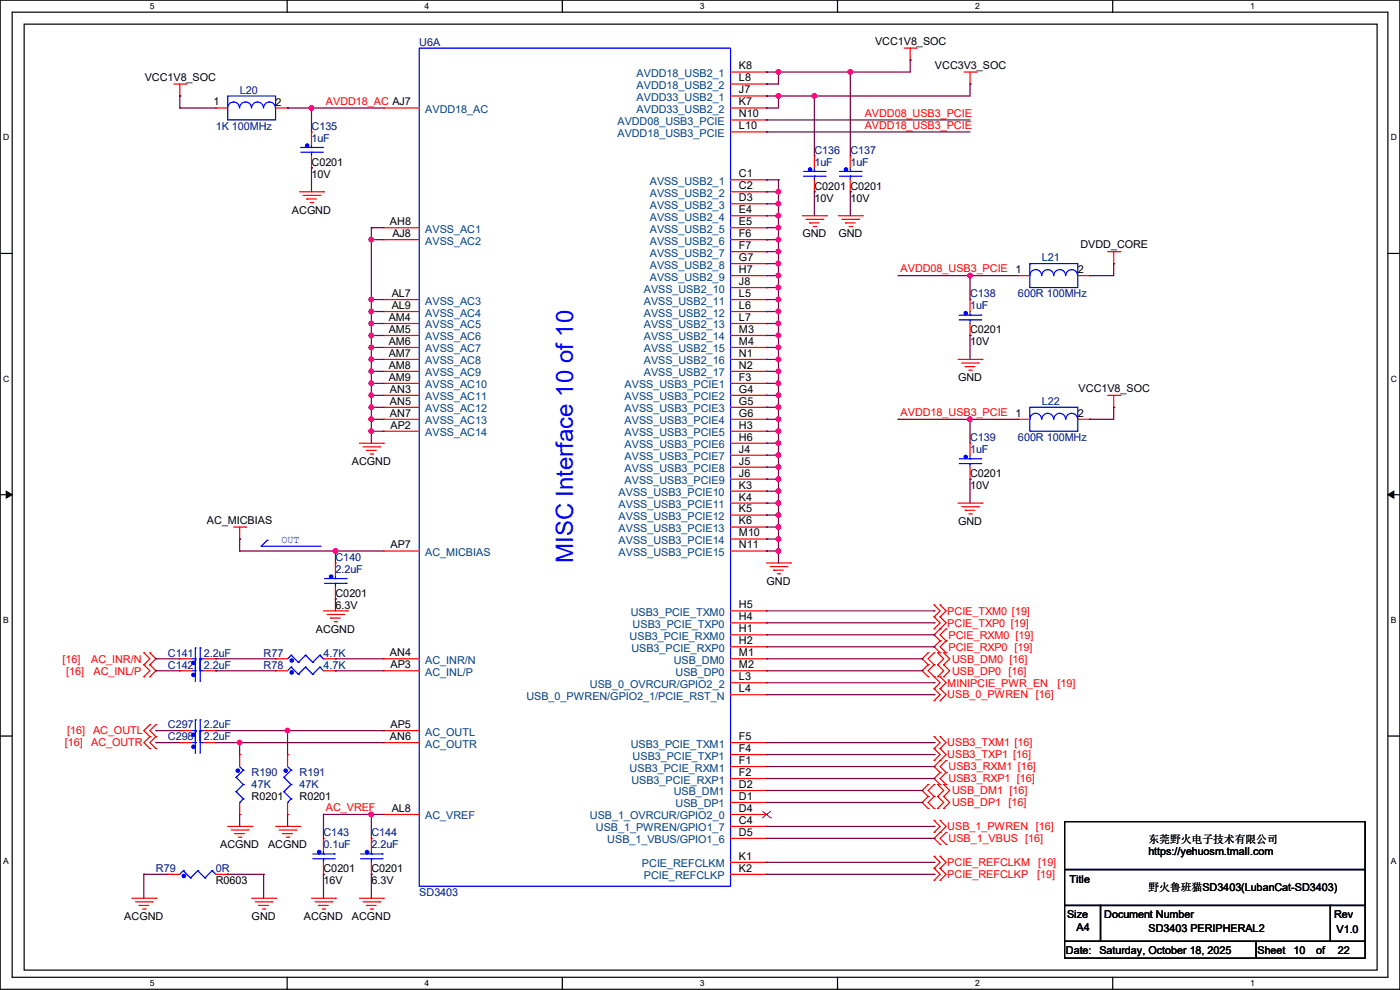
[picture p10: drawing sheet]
<svg xmlns="http://www.w3.org/2000/svg" width="297mm" height="210mm" viewBox="0 0 297 210" stroke-linecap="round" stroke-linejoin="round" font-family="sans-serif">
<defs><g id="words">
<text font-size="5.1" fill="#00f" x="121.6" y="119.4" transform="rotate(-90 121.6 119.4)">MISC Interface 10 of 10</text>
<g font-size="2.3" fill="#000080">
<text x="88.9" y="9.7">U6A</text>
<text x="50.8" y="19.9">L20</text>
<text x="45.8" y="27.5">1K 100MHz</text>
<text x="66.1" y="27.5">C135</text>
<text x="66.1" y="30.1">1uF</text>
<text x="172.8" y="32.6">C136</text>
<text x="172.8" y="35.1">1uF</text>
<text x="180.4" y="32.6">C137</text>
<text x="180.4" y="35.1">1uF</text>
<text x="221" y="55.5">L21</text>
<text x="205.8" y="63.1">C138</text>
<text x="205.8" y="65.6">1uF</text>
<text x="216" y="63.1">600R 100MHz</text>
<text x="221" y="85.9">L22</text>
<text x="205.8" y="93.6">C139</text>
<text x="216" y="93.6">600R 100MHz</text>
<text x="205.8" y="96.1">1uF</text>
<text x="71.2" y="119">C140</text>
<text x="71.2" y="121.5">2.2uF</text>
<text x="35.6" y="141.8">C142</text>
<text x="35.6" y="139.3">C141</text>
<text x="43.2" y="141.8">2.2uF</text>
<text x="43.2" y="139.3">2.2uF</text>
<text x="55.9" y="141.8">R78</text>
<text x="55.9" y="139.3">R77</text>
<text x="68.6" y="141.8">4.7K</text>
<text x="68.6" y="139.3">4.7K</text>
<text x="35.6" y="154.5">C297</text>
<text x="43.2" y="154.5">2.2uF</text>
<text x="35.6" y="157.1">C298</text>
<text x="43.2" y="157.1">2.2uF</text>
<text x="53.4" y="164.7">R190</text>
<text x="53.4" y="167.2">47K</text>
<text x="63.5" y="164.7">R191</text>
<text x="63.5" y="167.2">47K</text>
<text x="68.6" y="177.4">C143</text>
<text x="68.6" y="179.9">0.1uF</text>
<text x="78.8" y="177.4">C144</text>
<text x="78.8" y="179.9">2.2uF</text>
<text x="33.1" y="185">R79</text>
<text x="45.8" y="185">0R</text>
<text x="88.9" y="190.1">SD3403</text>
</g>
<g font-size="2.3">
<text x="185.6" y="9.5">VCC1V8_SOC</text>
<text x="30.7" y="17.1">VCC1V8_SOC</text>
<text x="156.8" y="17.3">L8</text>
<text x="156.8" y="14.7">K8</text>
<text x="198.3" y="14.6">VCC3V3_SOC</text>
<text x="45.3" y="22.4">1</text>
<text x="58.5" y="22.4">2</text>
<text x="156.8" y="22.4">K7</text>
<text x="156.8" y="19.8">J7</text>
<text x="156.8" y="27.4">L10</text>
<text x="156.8" y="24.9">N10</text>
<text x="66.1" y="35.1">C0201</text>
<text x="66.1" y="37.7">10V</text>
<text x="156.8" y="40.1">C2</text>
<text x="156.8" y="37.6">C1</text>
<text x="172.8" y="40.2">C0201</text>
<text x="180.4" y="40.2">C0201</text>
<text x="61.9" y="45.3">ACGND</text>
<text x="82.7" y="47.8">AH8</text>
<text x="156.8" y="47.8">E5</text>
<text x="156.8" y="45.2">E4</text>
<text x="156.8" y="42.7">D3</text>
<text x="172.8" y="42.8">10V</text>
<text x="180.4" y="42.8">10V</text>
<text x="83.2" y="50.3">AJ8</text>
<text x="156.8" y="52.8">F7</text>
<text x="156.8" y="50.3">F6</text>
<text x="170.2" y="50.4">GND</text>
<text x="177.9" y="50.4">GND</text>
<text x="229.2" y="52.7">DVDD_CORE</text>
<text x="156.8" y="57.9">H7</text>
<text x="156.8" y="55.4">G7</text>
<text x="215.4" y="57.9">1</text>
<text x="228.7" y="58">2</text>
<text x="83.1" y="65.5">AL9</text>
<text x="83.1" y="63">AL7</text>
<text x="156.8" y="65.5">L6</text>
<text x="156.8" y="63">L5</text>
<text x="156.8" y="60.5">J8</text>
<text x="82.5" y="70.6">AM5</text>
<text x="82.5" y="68.1">AM4</text>
<text x="156.8" y="70.6">M3</text>
<text x="156.8" y="68.1">L7</text>
<text x="205.8" y="70.7">C0201</text>
<text x="82.5" y="75.7">AM7</text>
<text x="82.5" y="73.2">AM6</text>
<text x="156.8" y="75.7">N1</text>
<text x="156.8" y="73.2">M4</text>
<text x="205.8" y="73.2">10V</text>
<text x="82.5" y="80.8">AM9</text>
<text x="82.5" y="78.2">AM8</text>
<text x="82.7" y="83.3">AN3</text>
<text x="156.8" y="83.3">G4</text>
<text x="156.8" y="80.8">F3</text>
<text x="156.8" y="78.2">N2</text>
<text x="203.3" y="80.9">GND</text>
<text x="228.8" y="83.1">VCC1V8_SOC</text>
<text x="82.7" y="88.4">AN7</text>
<text x="82.7" y="85.9">AN5</text>
<text x="156.8" y="88.4">G6</text>
<text x="156.8" y="85.9">G5</text>
<text x="215.4" y="88.4">1</text>
<text x="228.7" y="88.5">2</text>
<text x="82.9" y="90.9">AP2</text>
<text x="156.8" y="93.5">H6</text>
<text x="156.8" y="90.9">H3</text>
<text x="74.6" y="98.6">ACGND</text>
<text x="156.8" y="101.1">J6</text>
<text x="156.8" y="98.6">J5</text>
<text x="156.8" y="96">J4</text>
<text x="205.8" y="101.2">C0201</text>
<text x="156.8" y="106.2">K4</text>
<text x="156.8" y="103.6">K3</text>
<text x="205.8" y="103.7">10V</text>
<text x="43.9" y="111.1">AC_MICBIAS</text>
<text x="156.8" y="113.8">M10</text>
<text x="156.8" y="111.3">K6</text>
<text x="156.8" y="108.7">K5</text>
<text x="203.3" y="111.3">GND</text>
<text x="82.9" y="116.3">AP7</text>
<text x="156.8" y="116.3">N11</text>
<text x="162.6" y="124">GND</text>
<text x="71.2" y="126.6">C0201</text>
<text x="71.2" y="129.1">6.3V</text>
<text x="156.8" y="131.6">H4</text>
<text x="156.8" y="129">H5</text>
<text x="67" y="134.2">ACGND</text>
<text x="156.8" y="136.7">H2</text>
<text x="156.8" y="134.1">H1</text>
<text x="82.7" y="139.2">AN4</text>
<text x="82.9" y="141.7">AP3</text>
<text x="156.8" y="141.7">M2</text>
<text x="156.8" y="139.2">M1</text>
<text x="156.8" y="146.8">L4</text>
<text x="156.8" y="144.3">L3</text>
<text x="82.9" y="154.4">AP5</text>
<text x="82.7" y="157">AN6</text>
<text x="156.8" y="159.5">F4</text>
<text x="156.8" y="157">F5</text>
<text x="156.8" y="164.6">F2</text>
<text x="156.8" y="162.1">F1</text>
<text x="156.8" y="167.1">D2</text>
<text x="53.4" y="169.8">R0201</text>
<text x="63.5" y="169.8">R0201</text>
<text x="83.1" y="172.2">AL8</text>
<text x="156.8" y="169.7">D1</text>
<text x="156.8" y="172.2">D4</text>
<text x="46.7" y="179.9">ACGND</text>
<text x="56.9" y="179.9">ACGND</text>
<text x="156.8" y="177.3">D5</text>
<text x="156.8" y="174.8">C4</text>
<text x="243.6" y="178.9">东莞野火电子技术有限公司</text>
<text x="68.6" y="185">C0201</text>
<text x="78.8" y="185">C0201</text>
<text x="156.8" y="184.9">K2</text>
<text x="156.8" y="182.4">K1</text>
<text x="243.6" y="181.4">https://yehuosm.tmall.com</text>
<text x="45.8" y="187.5">R0603</text>
<text x="68.6" y="187.5">16V</text>
<text x="78.8" y="187.5">6.3V</text>
<text x="226.9" y="187.3">Title</text>
<text x="243.6" y="189.1">野火鲁班猫SD3403(LubanCat-SD3403)</text>
<text x="26.4" y="195.2">ACGND</text>
<text x="53.4" y="195.2">GND</text>
<text x="64.5" y="195.2">ACGND</text>
<text x="74.6" y="195.2">ACGND</text>
<text x="226.4" y="194.6">Size</text>
<text x="228.4" y="197.4">A4</text>
<text x="234.2" y="194.6">Document Number</text>
<text x="243.6" y="197.7">SD3403 PERIPHERAL2</text>
<text x="283" y="194.6">Rev</text>
<text x="283.5" y="198">V1.0</text>
<text x="226.1" y="202.3">Date:</text>
<text x="233.2" y="202.3">Saturday, October 18, 2025</text>
<text x="266.8" y="202.3">Sheet</text>
<text x="274.4" y="202.3">10</text>
<text x="279.2" y="202.3">of</text>
<text x="283.8" y="202.3">22</text>
</g>
<g font-size="2.3" fill="#004080">
<text x="135.1" y="16.3">AVDD18_USB2_1</text>
<text x="90.2" y="24">AVDD18_AC</text>
<text x="135.1" y="24">AVDD33_USB2_2</text>
<text x="135.1" y="21.4">AVDD33_USB2_1</text>
<text x="135.1" y="18.9">AVDD18_USB2_2</text>
<text x="131" y="29">AVDD18_USB3_PCIE</text>
<text x="131" y="26.5">AVDD08_USB3_PCIE</text>
<text x="137.8" y="41.7">AVSS_USB2_2</text>
<text x="137.8" y="39.2">AVSS_USB2_1</text>
<text x="137.8" y="46.8">AVSS_USB2_4</text>
<text x="137.8" y="44.3">AVSS_USB2_3</text>
<text x="90.2" y="49.4">AVSS_AC1</text>
<text x="90.2" y="51.9">AVSS_AC2</text>
<text x="137.8" y="51.9">AVSS_USB2_6</text>
<text x="137.8" y="49.4">AVSS_USB2_5</text>
<text x="137.8" y="59.5">AVSS_USB2_9</text>
<text x="137.8" y="57">AVSS_USB2_8</text>
<text x="137.8" y="54.4">AVSS_USB2_7</text>
<text x="90.2" y="64.6">AVSS_AC3</text>
<text x="136.6" y="64.6">AVSS_USB2_11</text>
<text x="136.6" y="62.1">AVSS_USB2_10</text>
<text x="90.2" y="69.7">AVSS_AC5</text>
<text x="90.2" y="67.1">AVSS_AC4</text>
<text x="136.6" y="69.7">AVSS_USB2_13</text>
<text x="136.6" y="67.1">AVSS_USB2_12</text>
<text x="90.2" y="77.3">AVSS_AC8</text>
<text x="90.2" y="74.8">AVSS_AC7</text>
<text x="90.2" y="72.2">AVSS_AC6</text>
<text x="136.6" y="77.3">AVSS_USB2_16</text>
<text x="136.6" y="74.8">AVSS_USB2_15</text>
<text x="136.6" y="72.2">AVSS_USB2_14</text>
<text x="90.2" y="82.4">AVSS_AC10</text>
<text x="90.2" y="79.8">AVSS_AC9</text>
<text x="132.5" y="82.4">AVSS_USB3_PCIE1</text>
<text x="136.6" y="79.8">AVSS_USB2_17</text>
<text x="90.2" y="87.5">AVSS_AC12</text>
<text x="90.2" y="84.9">AVSS_AC11</text>
<text x="132.5" y="87.5">AVSS_USB3_PCIE3</text>
<text x="132.5" y="84.9">AVSS_USB3_PCIE2</text>
<text x="90.2" y="92.5">AVSS_AC14</text>
<text x="90.2" y="90">AVSS_AC13</text>
<text x="132.5" y="95.1">AVSS_USB3_PCIE6</text>
<text x="132.5" y="92.5">AVSS_USB3_PCIE5</text>
<text x="132.5" y="90">AVSS_USB3_PCIE4</text>
<text x="132.5" y="100.2">AVSS_USB3_PCIE8</text>
<text x="132.5" y="97.6">AVSS_USB3_PCIE7</text>
<text x="131.2" y="107.8">AVSS_USB3_PCIE11</text>
<text x="131.2" y="105.2">AVSS_USB3_PCIE10</text>
<text x="132.5" y="102.7">AVSS_USB3_PCIE9</text>
<text x="131.2" y="112.9">AVSS_USB3_PCIE13</text>
<text x="131.2" y="110.3">AVSS_USB3_PCIE12</text>
<text x="90.2" y="117.9">AC_MICBIAS</text>
<text x="131.2" y="117.9">AVSS_USB3_PCIE15</text>
<text x="131.2" y="115.4">AVSS_USB3_PCIE14</text>
<text x="133.8" y="130.6">USB3_PCIE_TXM0</text>
<text x="133.6" y="135.7">USB3_PCIE_RXM0</text>
<text x="134.2" y="133.2">USB3_PCIE_TXP0</text>
<text x="90.2" y="140.8">AC_INR/N</text>
<text x="90.2" y="143.3">AC_INL/P</text>
<text x="134" y="138.3">USB3_PCIE_RXP0</text>
<text x="142.9" y="140.8">USB_DM0</text>
<text x="143.3" y="143.3">USB_DP0</text>
<text x="111.7" y="148.4">USB_0_PWREN/GPIO2_1/PCIE_RST_N</text>
<text x="125.1" y="145.9">USB_0_OVRCUR/GPIO2_2</text>
<text x="90.2" y="158.6">AC_OUTR</text>
<text x="90.2" y="156">AC_OUTL</text>
<text x="133.8" y="158.6">USB3_PCIE_TXM1</text>
<text x="134.2" y="161.1">USB3_PCIE_TXP1</text>
<text x="133.6" y="163.7">USB3_PCIE_RXM1</text>
<text x="134" y="166.2">USB3_PCIE_RXP1</text>
<text x="90.2" y="173.8">AC_VREF</text>
<text x="125.1" y="173.8">USB_1_OVRCUR/GPIO2_0</text>
<text x="142.9" y="168.7">USB_DM1</text>
<text x="143.3" y="171.3">USB_DP1</text>
<text x="126.4" y="176.4">USB_1_PWREN/GPIO1_7</text>
<text x="128.8" y="178.9">USB_1_VBUS/GPIO1_6</text>
<text x="136.2" y="184">PCIE_REFCLKM</text>
<text x="136.6" y="186.5">PCIE_REFCLKP</text>
</g>
<g font-size="2.3" fill="#f00">
<text x="69.1" y="22.2">AVDD18_AC AJ7</text>
<text x="183.4" y="24.7">AVDD08_USB3_PCIE</text>
<text x="183.4" y="27.3">AVDD18_USB3_PCIE</text>
<text x="191.1" y="57.7">AVDD08_USB3_PCIE</text>
<text x="191.1" y="88.2">AVDD18_USB3_PCIE</text>
<text x="201" y="130.4">PCIE_TXM0 [19]</text>
<text x="201" y="132.9">PCIE_TXP0 [19]</text>
<text x="201.2" y="135.5">PCIE_RXM0 [19]</text>
<text x="13.3" y="140.5">[16]</text>
<text x="14" y="143.1">[16]</text>
<text x="19.3" y="140.5">AC_INR/N</text>
<text x="19.9" y="143.1">AC_INL/P</text>
<text x="201.2" y="138">PCIE_RXP0 [19]</text>
<text x="202" y="140.5">USB_DM0 [16]</text>
<text x="202" y="143.1">USB_DP0 [16]</text>
<text x="201" y="148.2">USB_0_PWREN</text>
<text x="201" y="145.6">MINIPCIE_PWR_EN</text>
<text x="219.8" y="148.2">[16]</text>
<text x="224.3" y="145.6">[19]</text>
<text x="14.3" y="155.8">[16]</text>
<text x="19.7" y="155.8">AC_OUTL</text>
<text x="13.8" y="158.3">[16]</text>
<text x="19.3" y="158.3">AC_OUTR</text>
<text x="201" y="158.3">USB3_TXM1 [16]</text>
<text x="201" y="160.9">USB3_TXP1 [16]</text>
<text x="201.2" y="163.4">USB3_RXM1 [16]</text>
<text x="201.2" y="165.9">USB3_RXP1 [16]</text>
<text x="69.1" y="172">AC_VREF</text>
<text x="202" y="168.5">USB_DM1 [16]</text>
<text x="202" y="171">USB_DP1 [16]</text>
<text x="201" y="176.1">USB_1_PWREN</text>
<text x="201.2" y="178.6">USB_1_VBUS [16]</text>
<text x="219.8" y="176.1">[16]</text>
<text x="201" y="183.7">PCIE_REFCLKM</text>
<text x="220.3" y="183.7">[19]</text>
<text x="201" y="186.3">PCIE_REFCLKP</text>
<text x="220" y="186.3">[19]</text>
</g>
<text font-size="2.3" fill="#00f" x="59.7" y="115.2">OUT</text>
<g font-size="1.8">
<text x="31.8" y="1.9">5</text>
<text x="90.1" y="1.9">4</text>
<text x="148.5" y="1.9">3</text>
<text x="206.8" y="1.9">2</text>
<text x="265.2" y="1.9">1</text>
<text x=".7" y="29.8">D</text>
<text x="295.1" y="29.8">D</text>
<text x=".7" y="80.9">C</text>
<text x="295.1" y="80.9">C</text>
<text x=".7" y="132.1">B</text>
<text x="295.1" y="132.1">B</text>
<text x=".7" y="183.3">A</text>
<text x="295.1" y="183.3">A</text>
<text x="31.8" y="209.2">5</text>
<text x="90.1" y="209.2">4</text>
<text x="148.5" y="209.2">3</text>
<text x="206.8" y="209.2">2</text>
<text x="265.2" y="209.2">1</text>
</g>
</g></defs>
<path d="M0 0h297v209.8h-297zM2.6 2.6h291.8v204.7h-291.8z" fill="none" stroke="#000" stroke-width=".25"/>
<g fill="#fff">
<path d="M31.7 .3h1v2h-1z"/>
<path d="M31.7 207.6h1v2h-1z"/>
</g>
<path d="M60.9 0v2.6M60.9 207.3v2.5" fill="none" stroke="#000" stroke-width=".25"/>
<g fill="#fff">
<path d="M90.1 .3h1v2h-1z"/>
<path d="M90.1 207.6h1v2h-1z"/>
</g>
<path d="M119.3 0v2.6M119.3 207.3v2.5" fill="none" stroke="#000" stroke-width=".25"/>
<g fill="#fff">
<path d="M148.5 .3h.9v2h-.9z"/>
<path d="M148.5 207.6h.9v2h-.9z"/>
</g>
<path d="M177.7 0v2.6M177.7 207.3v2.5" fill="none" stroke="#000" stroke-width=".25"/>
<g fill="#fff">
<path d="M206.8 .3h1v2h-1z"/>
<path d="M206.8 207.6h1v2h-1z"/>
</g>
<path d="M236.1 0v2.6M236.1 207.3v2.5" fill="none" stroke="#000" stroke-width=".25"/>
<g fill="#fff">
<path d="M265.2 .3h1v2h-1z"/>
<path d="M265.2 207.6h1v2h-1z"/>
<path d="M.7 28.2h1.2v1.9h-1.2z"/>
<path d="M295.1 28.2h1.2v1.9h-1.2z"/>
<path d="M.7 79.3h1.2v2h-1.2z"/>
<path d="M295.1 79.3h1.2v2h-1.2z"/>
</g>
<path d="M0 53.8h2.6M294.4 53.8h2.6" fill="none" stroke="#000" stroke-width=".25"/>
<g fill="#fff">
<path d="M.7 130.5h1.2v2h-1.2z"/>
<path d="M295.1 130.5h1.1v2h-1.1z"/>
</g>
<path d="M0 104.9h2.6M294.4 104.9h2.6" fill="none" stroke="#000" stroke-width=".25"/>
<path d="M1.3 104.2l1.3 .7-1.3 .8zM294.4 104.9l1.3-.7v1.5z" fill="#000" stroke="#000" stroke-width=".21"/>
<g fill="#fff">
<path d="M.7 181.7h1.2v2h-1.2z"/>
<path d="M295.1 181.7h1.1v2h-1.1z"/>
</g>
<path d="M5.1 5.1h287v200.7h-287zM0 156.1h2.6M294.4 156.1h2.6M225.8 174.3h63.8v10.1h-63.8zM225.8 184.4h63.8v7.7h-63.8zM225.8 192.1h7.7v7.6h-7.7zM225.8 199.7h40.7v3.5h-40.7zM233.5 192.1h48.7v7.6h-48.7zM266.5 199.7h23.1v3.5h-23.1zM282.2 192.1h7.4v7.6h-7.4z" fill="none" stroke="#000" stroke-width=".25"/>
<g fill="none" stroke="#00f" stroke-width=".25">
<path d="M88.9 10.2h66.1v177.8h-66.1zM48.3 20.4h10.2v5h-10.2zM48.3 22.9a1.25 1.25 0 0 1 1.3-1.3 1.25 1.25 0 0 1 1.2 1.3M50.8 22.9a1.25 1.25 0 0 1 1.3-1.3 1.25 1.25 0 0 1 1.2 1.3M53.4 22.9a1.25 1.25 0 0 1 1.2-1.3 1.25 1.25 0 0 1 1.3 1.3 1.27 1.27 0 0 1 1.2-1.3 1.27 1.27 0 0 1 1.3 1.3M63.8 32.3h4.6M63.8 31.3h4.6M66.1 32.3h.1M66.1 31.3h.1M66.1 30.5v.8M66.1 32.3v.8M68.4 32.3h.1"/>
<path d="M68.4 31.3h.1M170.5 37.4h4.5M170.5 36.4h4.5M172.8 37.4h.1M172.8 36.4h.1M172.8 35.6v.8M172.8 37.4v.7M175 37.4h.1M175 36.4h.1M178.1 37.4h4.6M178.1 36.4h4.6M180.4 37.4h.1"/>
<path d="M180.4 36.4h.1M180.4 35.6v.8M180.4 37.4v.7M182.7 37.4h.1M182.7 36.4h.1M218.5 55.9h10.1v5.1h-10.1zM218.5 58.5a1.25 1.25 0 0 1 1.2-1.3 1.25 1.25 0 0 1 1.3 1.3 1.29 1.29 0 0 1 1.3-1.3 1.29 1.29 0 0 1 1.3 1.3 1.25 1.25 0 0 1 1.2-1.3 1.25 1.25 0 0 1 1.3 1.3M226.1 58.5a1.25 1.25 0 0 1 1.3-1.3 1.25 1.25 0 0 1 1.2 1.3M203.5 67.9h4.6M203.5 66.8h4.6M205.8 67.9h.1M205.8 66.8h.1"/>
<path d="M205.8 66.1v.7M205.8 67.9v.7M208.1 67.9h.1M208.1 66.8h.1M203.5 98.3h4.6M203.5 97.3h4.6M205.8 98.3h.1M205.8 97.3h.1M205.8 96.6v.7M205.8 98.3v.8M208.1 98.3h.1M208.1 97.3h.1"/>
<path d="M218.5 86.4h10.1v5.1h-10.1zM218.5 88.9a1.25 1.25 0 0 1 1.2-1.2 1.25 1.25 0 0 1 1.3 1.2 1.29 1.29 0 0 1 1.3-1.2 1.29 1.29 0 0 1 1.3 1.2 1.25 1.25 0 0 1 1.2-1.2 1.25 1.25 0 0 1 1.3 1.2M226.1 88.9a1.25 1.25 0 0 1 1.3-1.2 1.25 1.25 0 0 1 1.2 1.2M55.4 115.9h.1M55.4 115.9h12.7M56.7 114.6h.1M56.7 114.6l-1.3 1.3M40.7 139.7h.7M41.4 140h.1M41.4 137.5h.1M41.4 139.7h.1M41.4 137.5v7.1"/>
<path d="M42.5 140h.1M42.5 137.5h.1M42.5 139.7h.1M42.5 137.5v7.1M42.5 139.7h.7M61.8 139h.1M61.8 139l-.8 .7M61.8 139l1.5 1.5M64.8 139h.1M64.8 139l-1.5 1.5M64.8 139l1.5 1.5M67.9 139h.1"/>
<path d="M67.9 139l-1.6 1.5M67.9 139l.7 .7M68.6 139.7h.1M68.9 123.7h4.5M68.9 122.7h4.5M71.2 123.7h.1M71.2 122.7h.1M71.2 122v.7M71.2 123.7v.8M73.4 123.7h.1M73.4 122.7h.1M40.7 155h.7"/>
<path d="M40.7 157.5h.7M40.7 142.3h.7M41.4 152.7h.1M41.4 155h.1M41.4 155.2h.1M41.4 157.5h.1M41.4 142.3h.1M41.4 152.7v7.1M42.5 152.7h.1M42.5 155h.1M42.5 155.2h.1M42.5 157.5h.1"/>
<path d="M42.5 142.3h.1M42.5 152.7v7.1M42.5 155h.7M42.5 157.5h.7M42.5 142.3h.7M61.8 141.5h.1M61.8 141.5l-.8 .8M61.8 141.5l1.5 1.5M63.3 143h.1M63.3 140.5h.1M64.8 141.5h.1M64.8 141.5l-1.5 1.5"/>
<path d="M64.8 141.5l1.5 1.5M66.3 143h.1M66.3 140.5h.1M67.9 141.5h.1M67.9 141.5l-1.6 1.5M67.9 141.5l.7 .8M68.6 142.3h.1M50.1 164.9h.1M50.1 167.9h.1M50.1 164.9l1.5 1.5M50.1 167.9l1.5 1.6M50.8 170.2h.1"/>
<path d="M50.8 162.6l.8 .8M51.6 163.4h.1M51.6 166.4h.1M51.6 169.5h.1M51.6 163.4l-1.5 1.5M51.6 166.4l-1.5 1.5M51.6 169.5l-.8 .7M60.2 164.9h.1M60.2 167.9h.1M60.2 164.9l1.6 1.5M60.2 167.9l1.6 1.6M61 170.2h.1"/>
<path d="M61 162.6l.8 .8M61.8 163.4h.1M61.8 166.4h.1M61.8 169.5h.1M61.8 163.4l-1.6 1.5M61.8 166.4l-1.6 1.5M61.8 169.5l-.8 .7M38.9 184.7h.1M38.9 184.7l-.8 .8M38.9 184.7l1.5 1.5M40.4 186.2h.1M42 184.7h.1"/>
<path d="M42 184.7l-1.6 1.5M42 184.7l1.5 1.5M43.5 186.2h.1M45 184.7h.1M45 184.7l-1.5 1.5M45 184.7l.8 .8M45.8 185.5h.1M66.3 182.2h4.6M66.3 181.1h4.6M68.6 182.2h.1M68.6 181.1h.1M68.6 180.4v.7"/>
<path d="M68.6 182.2v.7M70.9 182.2h.1M70.9 181.1h.1M76.5 182.2h4.6M76.5 181.1h4.6M78.8 182.2h.1M78.8 181.1h.1M78.8 180.4v.7M78.8 182.2v.7M81.1 182.2h.1M81.1 181.1h.1"/>
</g>
<g fill="none" stroke="#f00" stroke-width=".25">
<path d="M36.9 17.8h2.5M38.1 17.8v2.6M39.4 17.8h.1M155 17.8h7.6M155 15.3h7.6M162.6 17.8h.1M162.6 15.3h.1M191.8 10.2h2.6M193.1 12.7h.1M193.1 10.2v2.5M194.4 10.2h.1M204.5 15.3h2.6"/>
<path d="M205.8 17.8h.1M205.8 15.3v2.5M207.1 15.3h.1M38.1 20.4h.1M45.8 22.9h.1M45.8 22.9h2.5M58.5 22.9h2.5M61 22.9h.1M66.1 28h.1M66.1 35.6h.1M66.1 28v2.5M66.1 33.1v2.5"/>
<path d="M81.3 22.9h.1M81.3 22.9h7.6M155 22.9h7.6M155 38.1h7.6M155 20.4h7.6M155 28h7.6M155 25.4h7.6M162.6 38.1h.1M162.6 22.9h.1M162.6 20.4h.1M162.6 28h.1M162.6 25.4h.1"/>
<path d="M172.8 33.1h.1M172.8 33.1v2.5M172.8 38.1v2.6M180.4 33.1h.1M180.4 33.1v2.5M180.4 38.1v2.6M63.5 40.7h5.1M64.3 41.4h3.6M65.1 42.2h.1M65.1 42.2h2M65.8 43h.5M66.3 43h.1"/>
<path d="M67.9 41.4h.1M68.6 40.7h.1M81.3 48.3h.1M81.3 50.8h.1M81.3 48.3h7.6M81.3 50.8h7.6M155 40.7h7.6M155 45.8h7.6M155 53.4h7.6M155 48.3h7.6M155 58.5h7.6M155 55.9h7.6"/>
<path d="M155 50.8h7.6M155 43.2h7.6M162.6 58.5h.1M162.6 55.9h.1M162.6 53.4h.1M162.6 50.8h.1M162.6 48.3h.1M162.6 45.8h.1M162.6 43.2h.1M162.6 40.7h.1M170.2 45.8h5.1M171 46.5h3.5"/>
<path d="M171.7 47.3h.1M171.7 47.3h2.1M172.5 48h.5M172.8 40.7h.1M173 48h.1M174.5 46.5h.1M175.3 45.8h.1M177.8 45.8h5.1M178.6 46.5h3.6M179.4 47.3h.1M179.4 47.3h2M180.1 48h.5"/>
<path d="M180.4 40.7h.1M180.6 48h.1M182.2 46.5h.1M182.9 45.8h.1M215.9 58.5h.1M215.9 58.5h2.6M228.6 58.5h2.6M231.2 58.5h.1M235 53.4h2.5M236.3 55.9h.1M236.3 53.4v2.5M237.5 53.4h.1"/>
<path d="M81.3 78.8h.1M81.3 76.2h.1M81.3 73.7h.1M81.3 71.2h.1M81.3 68.6h.1M81.3 66.1h.1M81.3 63.5h.1M81.3 76.2h7.6M81.3 78.8h7.6M81.3 73.7h7.6M81.3 71.2h7.6M81.3 68.6h7.6"/>
<path d="M81.3 66.1h7.6M81.3 63.5h7.6M155 76.2h7.6M155 78.8h7.6M155 73.7h7.6M155 71.2h7.6M155 68.6h7.6M155 66.1h7.6M155 63.5h7.6M155 61h7.6M162.6 78.8h.1M162.6 76.2h.1"/>
<path d="M162.6 73.7h.1M162.6 71.2h.1M162.6 68.6h.1M162.6 66.1h.1M162.6 63.5h.1M162.6 61h.1M203.2 76.2h5.1M204 77h3.6M204.8 77.8h.1M204.8 77.8h2M205.5 78.5h.5M205.8 63.5h.1"/>
<path d="M205.8 71.2h.1M205.8 63.5v2.6M205.8 68.6v2.6M206 78.5h.1M207.6 77h.1M208.3 76.2h.1M76.2 94h5.1M77 94.8h3.6M77.8 95.5h.1M77.8 95.5h2M78.5 96.3h.5M79 96.3h.1"/>
<path d="M80.6 94.8h.1M81.3 94h.1M81.3 91.5h.1M81.3 88.9h.1M81.3 86.4h.1M81.3 83.9h.1M81.3 81.3h.1M81.3 83.9h7.6M81.3 91.5h7.6M81.3 88.9h7.6M81.3 86.4h7.6M81.3 81.3h7.6"/>
<path d="M155 94h7.6M155 83.9h7.6M155 99.1h7.6M155 96.6h7.6M155 91.5h7.6M155 88.9h7.6M155 86.4h7.6M155 81.3h7.6M162.6 99.1h.1M162.6 96.6h.1M162.6 94h.1M162.6 91.5h.1"/>
<path d="M162.6 88.9h.1M162.6 86.4h.1M162.6 83.9h.1M162.6 81.3h.1M205.8 94h.1M205.8 94v2.6M205.8 99.1v2.5M215.9 88.9h.1M215.9 88.9h2.6M228.6 88.9h2.6M231.2 88.9h.1M235 83.9h2.5"/>
<path d="M236.3 86.4h.1M236.3 83.9v2.5M237.5 83.9h.1M49.6 111.8h2.5M50.8 114.3h.1M50.8 111.8v2.5M52.1 111.8h.1M71.2 119.4h.1M71.2 119.4v2.6M81.3 116.9h.1M81.3 116.9h7.6M155 106.7h7.6"/>
<path d="M155 111.8h7.6M155 116.9h7.6M155 114.3h7.6M155 109.3h7.6M155 104.2h7.6M155 101.6h7.6M162.6 116.9h.1M162.6 114.3h.1M162.6 111.8h.1M162.6 109.3h.1M162.6 106.7h.1M162.6 104.2h.1"/>
<path d="M162.6 101.6h.1M162.6 119.4h5.1M167.7 119.4h.1M203.2 106.7h5.1M204 107.5h3.6M204.8 108.2h.1M204.8 108.2h2M205.5 109h.5M205.8 101.6h.1M206 109h.1M207.6 107.5h.1M208.3 106.7h.1"/>
<path d="M30.5 138.5h.1M30.5 138.5l1.3 1.2-1.3 1.3M31.8 138.5h.1M31.8 138.5l1.3 1.2-1.3 1.3M38.1 139.7h.1M38.1 139.7h2.6M43.2 139.7h2.6M45.8 139.7h.1M58.5 139.7h.1M58.5 139.7h2.5M68.6 129.6h5.1M68.6 139.7h2.6"/>
<path d="M69.4 130.3h3.5M70.1 131.1h.1M70.1 131.1h2.1M70.9 131.9h.5M71.2 127h.1M71.2 139.7h.1M71.2 124.5v2.5M71.4 131.9h.1M72.9 130.3h.1M73.7 129.6h.1M81.3 139.7h.1M81.3 139.7h7.6"/>
<path d="M155 129.6h7.6M155 139.7h7.6M155 132.1h7.6M155 137.2h7.6M155 134.7h7.6M162.6 132.1h.1M162.6 129.6h.1M162.6 137.2h.1M162.6 134.7h.1M162.6 139.7h.1M163.4 120.2h3.5M164.1 120.9h.1"/>
<path d="M164.1 120.9h2.1M164.9 121.7h.5M165.4 121.7h.1M166.9 120.2h.1M196.9 138.5h.1M196.9 138.5l-1.3 1.2 1.3 1.3M198.2 138.5h.1M198.2 130.9h.1M198.2 133.4h.1M198.2 128.3h.1M198.2 138.5l-1.3 1.2 1.3 1.3M198.2 130.9l1.2 1.2-1.2 1.3"/>
<path d="M198.2 128.3l1.2 1.3-1.2 1.3M198.9 138.5h.1M198.9 138.5l1.3 1.2-1.3 1.3M199.4 130.9h.1M199.4 133.4h.1M199.4 135.9h.1M199.4 128.3h.1M199.4 138.5h.1M199.4 135.9l-1.2 1.3 1.2 1.3M199.4 130.9l1.3 1.2-2.5 2.6 1.2 1.2M199.4 128.3l1.3 1.3-1.3 1.3M200.2 138.5h.1"/>
<path d="M200.2 138.5l1.3 1.2-1.3 1.3M200.7 135.9h.1M200.7 133.4h.1M200.7 138.5h.1M200.7 135.9l-1.3 1.3 1.3 1.3M200.7 133.4l-1.3 1.3 1.3 1.2M30.5 141h.1M30.5 143.6h.1M30.5 141l1.3 1.3-1.3 1.3M31.8 141h.1M31.8 143.6h.1M31.8 153.7h.1"/>
<path d="M31.8 156.3h.1M31.8 158.8h.1M31.8 141l1.3 1.3-1.3 1.3M31.8 153.7l-1.3 1.3 1.3 1.3M31.8 156.3l-1.3 1.2 1.3 1.3M33.1 153.7h.1M33.1 156.3h.1M33.1 158.8h.1M33.1 153.7l-1.3 1.3 1.3 1.3M33.1 156.3l-1.3 1.2 1.3 1.3M38.1 155h.1M38.1 157.5h.1"/>
<path d="M38.1 142.3h.1M38.1 155h2.6M38.1 142.3h2.6M38.1 157.5h2.6M43.2 155h2.6M43.2 142.3h2.6M43.2 157.5h2.6M45.8 155h.1M45.8 157.5h.1M45.8 142.3h.1M58.5 142.3h.1M58.5 142.3h2.5"/>
<path d="M68.6 142.3h2.6M71.2 142.3h.1M81.3 157.5h.1M81.3 155h.1M81.3 142.3h.1M81.3 155h7.6M81.3 142.3h7.6M81.3 157.5h7.6M155 142.3h7.6M155 157.5h7.6M155 147.4h7.6M155 144.8h7.6"/>
<path d="M162.6 157.5h.1M162.6 142.3h.1M162.6 147.4h.1M162.6 144.8h.1M196.9 141h.1M196.9 143.6h.1M196.9 141l-1.3 1.3 1.3 1.3M198.2 141h.1M198.2 143.6h.1M198.2 146.1h.1M198.2 148.6h.1M198.2 156.3h.1"/>
<path d="M198.2 158.8h.1M198.2 141l-1.3 1.3 2.5 2.5-1.2 1.3M198.2 146.1l1.2 1.3-1.2 1.2M198.2 156.3l1.2 1.2-1.2 1.3M198.2 158.8l1.2 1.3-1.2 1.2M198.9 141h.1M198.9 143.6h.1M198.9 141l1.3 1.3-1.3 1.3M199.4 146.1h.1M199.4 148.6h.1M199.4 143.6h.1M199.4 156.3h.1"/>
<path d="M199.4 158.8h.1M199.4 143.6l1.3 1.2-1.3 1.3M199.4 146.1l1.3 1.3-1.3 1.2M199.4 156.3l1.3 1.2-1.3 1.3M199.4 158.8l1.3 1.3-2.5 2.5 1.2 1.3M200.2 141h.1M200.2 143.6h.1M200.2 141l1.3 1.3-1.3 1.3M48.3 175.3h5.1M49.1 176.1h3.5M49.8 176.8h.1M49.8 176.8h2.1"/>
<path d="M50.6 177.6h.5M50.8 160.1h.1M50.8 172.8h.1M50.8 160.1v2.5M50.8 170.2v2.6M51.1 177.6h.1M52.6 176.1h.1M53.4 175.3h.1M58.5 175.3h5M59.2 176.1h3.6M60 176.8h.1M60 176.8h2"/>
<path d="M60.7 177.6h.6M61 160.1h.1M61 172.8h.1M61 160.1v2.5M61 170.2v2.6M61.3 177.6h.1M62.8 176.1h.1M63.5 175.3h.1M68.6 177.8h.1M68.6 177.8v2.6M78.8 177.8h.1M78.8 177.8v2.6"/>
<path d="M81.3 172.8h.1M81.3 172.8h7.6M155 175.3h7.6M155 160.1h7.6M155 165.1h7.6M155 162.6h7.6M155 170.2h7.6M155 167.7h7.6M155 177.8h7.6M155 172.8h7.6M162.6 160.1h.1M162.6 165.1h.1"/>
<path d="M162.6 162.6h.1M162.6 170.2h.1M162.6 167.7h.1M162.6 177.8h.1M162.6 175.3h.1M162.6 172.8h.1M196.9 166.4h.1M196.9 169h.1M196.9 171.5h.1M196.9 166.4l-1.3 1.3 1.3 1.3M196.9 169l-1.3 1.2 1.3 1.3M198.2 169h.1"/>
<path d="M198.2 166.4h.1M198.2 171.5h.1M198.2 174h.1M198.2 176.6h.1M198.2 161.3h.1M198.2 166.4l-1.3 1.3 1.3 1.3M198.2 169l-1.3 1.2 1.3 1.3M198.2 174l1.2 1.3-1.2 1.3M198.9 169h.1M198.9 166.4h.1M198.9 171.5h.1M198.9 166.4l1.3 1.3-1.3 1.3"/>
<path d="M198.9 169l1.3 1.2-1.3 1.3M199.4 174h.1M199.4 176.6h.1M199.4 179.1h.1M199.4 161.3h.1M199.4 163.9h.1M199.4 166.4h.1M199.4 163.9l-1.2 1.2 1.2 1.3M199.4 174l1.3 1.3-2.5 2.5 1.2 1.3M200.2 166.4h.1M200.2 169h.1M200.2 171.5h.1"/>
<path d="M200.2 166.4l1.3 1.3-1.3 1.3M200.2 169l1.3 1.2-1.3 1.3M200.7 179.1h.1M200.7 176.6h.1M200.7 163.9h.1M200.7 161.3h.1M200.7 166.4h.1M200.7 163.9l-1.3 1.2 1.3 1.3M200.7 176.6l-1.3 1.2 1.3 1.3M200.7 161.3l-1.3 1.3 1.3 1.3M28 190.5h5.1M28.7 191.3h3.6"/>
<path d="M29.5 192.1h.1M29.5 192.1h2M30.3 192.8h.5M30.8 192.8h.1M32.3 191.3h.1M33.1 190.5h.1M35.6 185.5h.1M35.6 185.5h2.5M45.8 185.5h2.5M48.3 185.5h.1M53.4 190.5h5.1M54.1 191.3h3.6"/>
<path d="M54.9 192.1h.1M54.9 192.1h2M55.7 192.8h.5M56.2 192.8h.1M57.7 191.3h.1M58.5 190.5h.1M66.1 190.5h5.1M66.8 191.3h3.6M67.6 192.1h.1M67.6 192.1h2M68.4 192.8h.5M68.6 185.5h.1"/>
<path d="M68.6 182.9v2.6M68.9 192.8h.1M70.4 191.3h.1M71.2 190.5h.1M76.2 190.5h5.1M77 191.3h3.6M77.8 192.1h.1M77.8 192.1h2M78.5 192.8h.5M78.8 185.5h.1M78.8 182.9v2.6M79 192.8h.1"/>
<path d="M80.6 191.3h.1M81.3 190.5h.1M155 185.5h7.6M155 182.9h7.6M162.6 185.5h.1M162.6 182.9h.1M198.2 181.7h.1M198.2 184.2h.1M198.2 186.7h.1M198.2 181.7l1.2 1.2-1.2 1.3M198.2 184.2l1.2 1.3-1.2 1.2M199.4 181.7h.1"/>
<path d="M199.4 184.2h.1M199.4 186.7h.1M199.4 181.7l1.3 1.2-1.3 1.3M199.4 184.2l1.3 1.3-1.3 1.2"/>
</g>
<g fill="#00f" stroke="#00f" stroke-width=".25">
<circle cx="41" cy="155.9" r=".36"/>
<circle cx="50.4" cy="163.5" r=".36"/>
<circle cx="61.9" cy="142.6" r=".36"/>
<circle cx="67.7" cy="180.7" r=".36"/>
<circle cx="204.9" cy="66.4" r=".36"/>
<circle cx="171.9" cy="36" r=".36"/>
<circle cx="70.3" cy="122.3" r=".36"/>
<circle cx="61.9" cy="140.1" r=".36"/>
<circle cx="179.5" cy="36" r=".36"/>
<circle cx="65.2" cy="30.9" r=".36"/>
<circle cx="77.9" cy="180.7" r=".36"/>
<circle cx="204.9" cy="96.9" r=".36"/>
<circle cx="41" cy="158.4" r=".36"/>
<circle cx="41" cy="143.2" r=".36"/>
<circle cx="60.6" cy="163.5" r=".36"/>
<circle cx="41" cy="140.6" r=".36"/>
<circle cx="39" cy="185.8" r=".36"/>
</g>
<path d="M161.7 173.5h.1M161.7 172.1l1.8 1.4M163.5 173.5h.1M163.5 172.1l-1.8 1.4" fill="none" stroke="#804000" stroke-width=".21"/>
<g fill="none" stroke="#800040" stroke-width=".25">
<path d="M162.6 15.3h.1M162.6 17.8h.1M165.1 15.3h.1M165.1 15.3v2.5h-2.5M180.4 15.3h.1M180.4 15.3v17.8M193.1 12.7h.1M193.1 12.7v2.6h-30.5M205.8 17.8h.1M205.8 17.8v2.6h-43.2M38.1 20.4h.1M38.1 22.9h.1"/>
<path d="M38.1 20.4v2.5M38.1 22.9h7.7M61 22.9h.1M61 22.9h20.3M66.1 35.6h.1M66.1 22.9h.1M66.1 22.9v5.1M66.1 35.6v5.1M162.6 38.1h.1M162.6 20.4h.1M162.6 22.9h.1M162.6 25.4h.1"/>
<path d="M162.6 28h.1M162.6 38.1h2.5M162.6 25.4h43.2M162.6 28h43.2M165.1 38.1h.1M165.1 20.4h.1M165.1 20.4v2.5h-2.5M165.1 38.1v81.3M172.8 20.4h.1M172.8 20.4v12.7M78.8 48.3h.1M78.8 50.8h.1"/>
<path d="M78.8 48.3h2.5M78.8 48.3v45.7M78.8 50.8h2.5M162.6 40.7h.1M162.6 43.2h.1M162.6 45.8h.1M162.6 48.3h.1M162.6 50.8h.1M162.6 53.4h.1M162.6 55.9h.1M162.6 58.5h.1M162.6 48.3h2.5"/>
<path d="M162.6 50.8h2.5M162.6 40.7h2.5M162.6 43.2h2.5M162.6 45.8h2.5M162.6 53.4h2.5M162.6 55.9h2.5M162.6 58.5h2.5M165.1 40.7h.1M165.1 43.2h.1M165.1 45.8h.1M165.1 48.3h.1M165.1 50.8h.1"/>
<path d="M165.1 53.4h.1M165.1 55.9h.1M165.1 58.5h.1M172.8 40.7h.1M172.8 40.7v5.1M180.4 40.7h.1M180.4 40.7v5.1M190.5 58.5h.1M190.5 58.5h25.4M205.8 58.5h.1M205.8 58.5v5M231.2 58.5h.1"/>
<path d="M236.3 55.9h.1M236.3 55.9v2.6h-5.1M78.8 63.5h.1M78.8 66.1h.1M78.8 68.6h.1M78.8 71.2h.1M78.8 73.7h.1M78.8 76.2h.1M78.8 78.8h.1M78.8 63.5h2.5M78.8 66.1h2.5M78.8 68.6h2.5"/>
<path d="M78.8 71.2h2.5M78.8 73.7h2.5M78.8 76.2h2.5M78.8 78.8h2.5M162.6 61h.1M162.6 63.5h.1M162.6 66.1h.1M162.6 68.6h.1M162.6 71.2h.1M162.6 73.7h.1M162.6 76.2h.1M162.6 78.8h.1"/>
<path d="M162.6 63.5h2.5M162.6 66.1h2.5M162.6 68.6h2.5M162.6 71.2h2.5M162.6 73.7h2.5M162.6 76.2h2.5M162.6 78.8h2.5M162.6 61h2.5M165.1 61h.1M165.1 63.5h.1M165.1 66.1h.1M165.1 68.6h.1"/>
<path d="M165.1 71.2h.1M165.1 73.7h.1M165.1 76.2h.1M165.1 78.8h.1M205.8 71.2h.1M205.8 71.2v5M78.8 81.3h.1M78.8 83.9h.1M78.8 86.4h.1M78.8 88.9h.1M78.8 91.5h.1M78.8 81.3h2.5"/>
<path d="M78.8 83.9h2.5M78.8 86.4h2.5M78.8 88.9h2.5M78.8 91.5h2.5M162.6 81.3h.1M162.6 83.9h.1M162.6 86.4h.1M162.6 88.9h.1M162.6 94h.1M162.6 91.5h.1M162.6 96.6h.1M162.6 99.1h.1"/>
<path d="M162.6 81.3h2.5M162.6 83.9h2.5M162.6 86.4h2.5M162.6 88.9h2.5M162.6 91.5h2.5M162.6 94h2.5M162.6 96.6h2.5M162.6 99.1h2.5M165.1 81.3h.1M165.1 83.9h.1M165.1 86.4h.1M165.1 88.9h.1"/>
<path d="M165.1 94h.1M165.1 91.5h.1M165.1 96.6h.1M165.1 99.1h.1M190.5 88.9h.1M190.5 88.9h25.4M205.8 88.9h.1M205.8 88.9v5.1M231.2 88.9h.1M236.3 86.4h.1M236.3 86.4v2.5h-5.1M50.8 116.9h.1"/>
<path d="M50.8 114.3h.1M50.8 116.9h30.5M50.8 114.3v2.6M71.2 116.9h.1M71.2 116.9v2.5M162.6 101.6h.1M162.6 104.2h.1M162.6 106.7h.1M162.6 109.3h.1M162.6 111.8h.1M162.6 114.3h.1M162.6 116.9h.1"/>
<path d="M162.6 116.9h2.5M162.6 101.6h2.5M162.6 104.2h2.5M162.6 106.7h2.5M162.6 109.3h2.5M162.6 111.8h2.5M162.6 114.3h2.5M165.1 101.6h.1M165.1 104.2h.1M165.1 106.7h.1M165.1 109.3h.1M165.1 111.8h.1"/>
<path d="M165.1 114.3h.1M165.1 116.9h.1M205.8 101.6h.1M205.8 101.6v5.1M33.1 139.7h.1M33.1 139.7h5M45.8 139.7h.1M45.8 139.7h12.7M71.2 127h.1M71.2 139.7h.1M71.2 127v2.6M71.2 139.7h10.1"/>
<path d="M162.6 139.7h33M162.6 129.6h35.6M162.6 132.1h35.6M162.6 134.7h35.6M162.6 137.2h35.6M195.6 139.7h.1M198.2 129.6h.1M198.2 132.1h.1M198.2 134.7h.1M198.2 137.2h.1M33.1 142.3h.1M33.1 155h.1"/>
<path d="M33.1 157.5h.1M33.1 142.3h5M33.1 155h5M33.1 157.5h5M45.8 142.3h.1M45.8 142.3h12.7M45.8 155h35.5M45.8 157.5h35.5M50.8 157.5h.1M50.8 157.5v2.6M61 155h.1M61 155v5.1"/>
<path d="M71.2 142.3h.1M71.2 142.3h10.1M81.3 157.5h.1M81.3 155h.1M162.6 142.3h33M162.6 157.5h35.6M162.6 147.4h35.6M162.6 144.8h35.6M195.6 142.3h.1M198.2 157.5h.1M198.2 147.4h.1M198.2 144.8h.1"/>
<path d="M50.8 175.3h.1M50.8 172.8v2.5M61 175.3h.1M61 172.8v2.5M68.6 172.8h.1M68.6 172.8v5M68.6 172.8h12.7M78.8 172.8h.1M78.8 172.8v5M162.6 167.7h33M162.6 170.2h33M162.6 160.1h35.6"/>
<path d="M162.6 162.6h35.6M162.6 165.1h35.6M162.6 175.3h35.6M162.6 177.8h35.6M195.6 167.7h.1M195.6 170.2h.1M198.2 160.1h.1M198.2 162.6h.1M198.2 165.1h.1M198.2 175.3h.1M198.2 177.8h.1M30.5 185.5h.1"/>
<path d="M30.5 185.5h5.1M30.5 185.5v5M48.3 185.5h.1M48.3 185.5h7.6M55.9 185.5h.1M55.9 185.5v5M68.6 185.5h.1M68.6 185.5v5M78.8 185.5h.1M78.8 185.5v5M162.6 185.5h35.6M162.6 182.9h35.6"/>
<path d="M198.2 182.9h.1M198.2 185.5h.1"/>
</g>
<g fill="#f0f" stroke="#f0f" stroke-width=".25">
<circle cx="66.1" cy="22.9" r=".49"/>
<circle cx="78.8" cy="63.5" r=".49"/>
<circle cx="78.8" cy="50.8" r=".49"/>
<circle cx="78.8" cy="68.6" r=".49"/>
<circle cx="78.8" cy="66.1" r=".49"/>
<circle cx="78.8" cy="71.1" r=".49"/>
<circle cx="78.8" cy="76.2" r=".49"/>
<circle cx="78.8" cy="73.7" r=".49"/>
<circle cx="78.8" cy="81.3" r=".49"/>
<circle cx="78.8" cy="78.8" r=".49"/>
<circle cx="78.8" cy="83.8" r=".49"/>
<circle cx="78.8" cy="86.4" r=".49"/>
<circle cx="78.8" cy="91.5" r=".49"/>
<circle cx="78.8" cy="88.9" r=".49"/>
<circle cx="71.1" cy="116.9" r=".49"/>
<circle cx="78.8" cy="172.7" r=".49"/>
<circle cx="165.1" cy="40.7" r=".49"/>
<circle cx="165.1" cy="45.7" r=".49"/>
<circle cx="165.1" cy="43.2" r=".49"/>
<circle cx="165.1" cy="48.3" r=".49"/>
<circle cx="165.1" cy="50.8" r=".49"/>
<circle cx="165.1" cy="55.9" r=".49"/>
<circle cx="165.1" cy="53.4" r=".49"/>
<circle cx="165.1" cy="61" r=".49"/>
<circle cx="165.1" cy="58.4" r=".49"/>
<circle cx="165.1" cy="63.5" r=".49"/>
<circle cx="165.1" cy="68.6" r=".49"/>
<circle cx="165.1" cy="66.1" r=".49"/>
<circle cx="165.1" cy="73.7" r=".49"/>
<circle cx="165.1" cy="71.1" r=".49"/>
<circle cx="165.1" cy="76.2" r=".49"/>
<circle cx="165.1" cy="81.3" r=".49"/>
<circle cx="165.1" cy="78.8" r=".49"/>
<circle cx="165.1" cy="83.8" r=".49"/>
<circle cx="165.1" cy="88.9" r=".49"/>
<circle cx="165.1" cy="86.4" r=".49"/>
<circle cx="165.1" cy="91.5" r=".49"/>
<circle cx="165.1" cy="94" r=".49"/>
<circle cx="165.1" cy="96.5" r=".49"/>
<circle cx="165.1" cy="99.1" r=".49"/>
<circle cx="165.1" cy="101.6" r=".49"/>
<circle cx="165.1" cy="104.2" r=".49"/>
<circle cx="165.1" cy="109.2" r=".49"/>
<circle cx="165.1" cy="106.7" r=".49"/>
<circle cx="165.1" cy="111.8" r=".49"/>
<circle cx="165.1" cy="114.3" r=".49"/>
<circle cx="165.1" cy="116.9" r=".49"/>
<circle cx="165.1" cy="15.3" r=".49"/>
<circle cx="165.1" cy="20.3" r=".49"/>
<circle cx="172.7" cy="20.3" r=".49"/>
<circle cx="180.4" cy="15.3" r=".49"/>
<circle cx="205.8" cy="58.4" r=".49"/>
<circle cx="205.8" cy="88.9" r=".49"/>
<circle cx="50.8" cy="157.5" r=".49"/>
<circle cx="61" cy="155" r=".49"/>
</g>
<use href="#words"/>
</svg>
